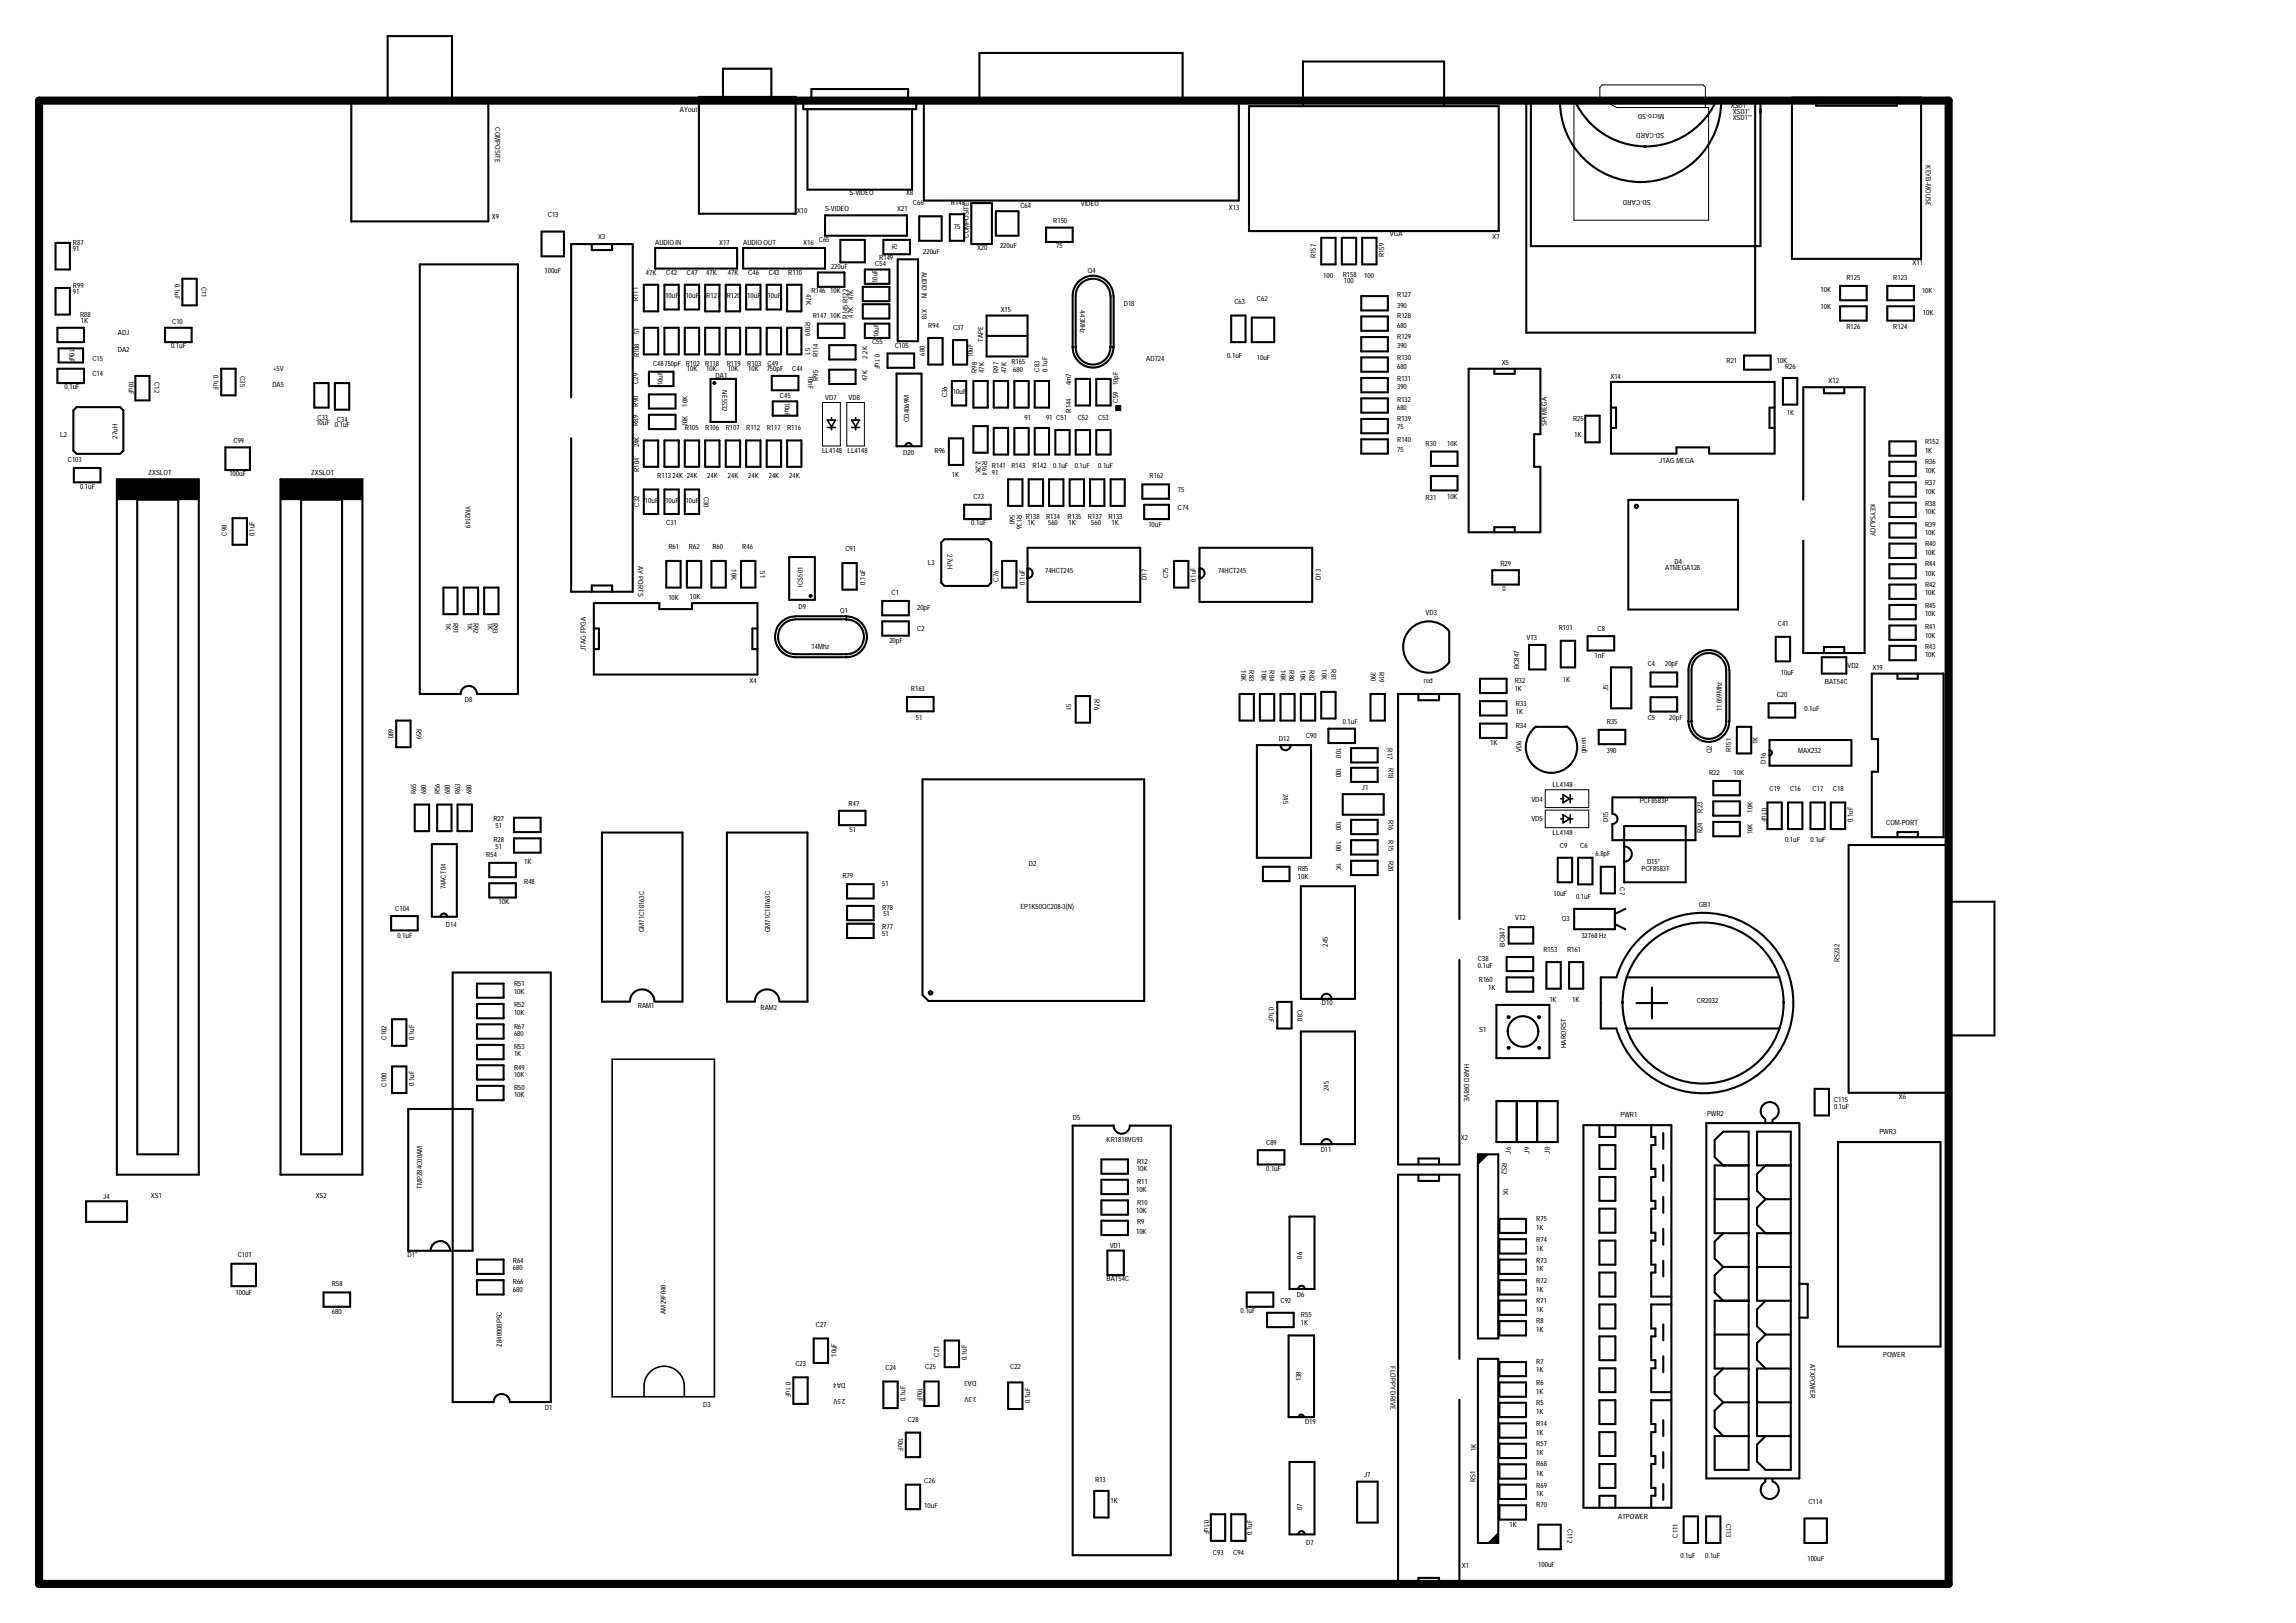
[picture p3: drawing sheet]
<svg xmlns="http://www.w3.org/2000/svg" width="420mm" height="297mm" viewBox="0 0 420 297" stroke-linecap="round" stroke-linejoin="round" font-family="sans-serif">
<defs><g id="words">
<g font-size="1.3">
<text x="90.6" y="23.3" transform="rotate(90 90.6 23.3)">COMPOSITE</text>
<text x="124.4" y="20.5">AYout</text>
<text x="304.4" y="20.8" transform="rotate(-180 304.4 20.8)">Micro-SD</text>
<text x="316.6" y="19.8">XSD1</text>
<text x="316.9" y="22">XSD1**</text>
<text x="316.9" y="20.9">XSD1*</text>
<text x="304.4" y="24.4" transform="rotate(-180 304.4 24.4)">SD-CARD</text>
<text x="155.4" y="35.7">S-VIDEO</text>
<text x="165.8" y="35.7">X8</text>
<text x="352.3" y="30.2" transform="rotate(90 352.3 30.2)">KEYB-MOUSE</text>
<text x="90" y="40">X9</text>
<text x="100.2" y="39.6">C13</text>
<text x="145.8" y="38.9">X10</text>
<text x="150.9" y="38.7">S-VIDEO</text>
<text x="164.1" y="38.7">X21</text>
<text x="167" y="37.5">C66</text>
<text x="173.9" y="37.5">R148</text>
<text x="174.5" y="41.9">75</text>
<text x="186.6" y="38.1">C64</text>
<text x="192.7" y="40.8">R150</text>
<text x="197.7" y="37.8">VIDEO</text>
<text x="224.8" y="38.4">X13</text>
<text x="302" y="36.6" transform="rotate(-180 302 36.6)">SD-CARD</text>
<text x="13.3" y="44.9">R87</text>
<text x="13.3" y="46">91</text>
<text x="109.4" y="43.7">X3</text>
<text x="119.8" y="44.9">AUDIO IN</text>
<text x="131.6" y="44.9">X17</text>
<text x="135.9" y="44.9">AUDIO OUT</text>
<text x="146.9" y="44.9">X16</text>
<text x="149.8" y="44.3">C65</text>
<text x="160.8" y="47.7">R149</text>
<text x="164.1" y="45.8" transform="rotate(-90 164.1 45.8)">75</text>
<text x="168.9" y="46.6">220uF</text>
<text x="177.2" y="43.5" transform="rotate(-90 177.2 43.5)">COMPOSITE</text>
<text x="178.7" y="45.8">X20</text>
<text x="182.9" y="45.4">220uF</text>
<text x="193.2" y="45.4">75</text>
<text x="240.7" y="47.2" transform="rotate(-90 240.7 47.2)">R157</text>
<text x="253.2" y="47.1" transform="rotate(-90 253.2 47.1)">R159</text>
<text x="254.3" y="43.2">VGA</text>
<text x="273" y="43.8">X7</text>
<text x="13.3" y="52.7">R99</text>
<text x="13.3" y="53.8">91</text>
<text x="32" y="51.9" transform="rotate(90 32 51.9)">0.1uF</text>
<text x="36.8" y="52.5" transform="rotate(90 36.8 52.5)">C11</text>
<text x="99.6" y="49.9">100uF</text>
<text x="118.2" y="50.3">47K</text>
<text x="121.9" y="50.3">C42</text>
<text x="125.6" y="50.3">C47</text>
<text x="129.2" y="50.3">47K</text>
<text x="133.1" y="50.3">47K</text>
<text x="136.9" y="50.3">C46</text>
<text x="140.6" y="50.3">C43</text>
<text x="144.2" y="50.3">R110</text>
<text x="147.4" y="53.8" transform="rotate(90 147.4 53.8)">47K</text>
<text x="148.5" y="53.7">R146 10K</text>
<text x="152" y="49.2">220uF</text>
<text x="160.1" y="48.6">C54</text>
<text x="160.5" y="51.8" transform="rotate(-90 160.5 51.8)">10uF</text>
<text x="168.6" y="49.7" transform="rotate(90 168.6 49.7)">AUDIO IN</text>
<text x="199" y="50">Q4</text>
<text x="242.1" y="50.8">100</text>
<text x="245.6" y="50.7">R158</text>
<text x="245.8" y="51.8">100</text>
<text x="249.6" y="50.8">100</text>
<text x="333" y="53.5">10K</text>
<text x="337.7" y="51.2">R125</text>
<text x="346.3" y="51.2">R123</text>
<text x="349.8" y="48.4">X11</text>
<text x="351.6" y="53.7">10K</text>
<text x="14.6" y="58">R88</text>
<text x="14.8" y="59.1">1K</text>
<text x="31.5" y="59.3">C10</text>
<text x="116.7" y="55.1" transform="rotate(-90 116.7 55.1)">R111</text>
<text x="121.7" y="54.6">10uF</text>
<text x="125.4" y="54.6">10uF</text>
<text x="129.2" y="54.6">R121</text>
<text x="132.9" y="54.6">R120</text>
<text x="136.7" y="54.6">10uF</text>
<text x="140.4" y="54.6">10uF</text>
<text x="147.3" y="58.9" transform="rotate(90 147.3 58.9)">R109</text>
<text x="148.7" y="58.2">R147 10K</text>
<text x="155.1" y="58.3" transform="rotate(-90 155.1 58.3)">R145R122</text>
<text x="156" y="58.1" transform="rotate(-90 156 58.1)">47K</text>
<text x="156" y="54.9" transform="rotate(-90 156 54.9)">47K</text>
<text x="168.6" y="56.6" transform="rotate(90 168.6 56.6)">X18</text>
<text x="183" y="57">X15</text>
<text x="197.6" y="56.6" transform="rotate(90 197.6 56.6)">4.43MHz</text>
<text x="205.6" y="55.9">D18</text>
<text x="225.8" y="55.7">C63</text>
<text x="229.9" y="55.2">C62</text>
<text x="255.6" y="54.4">R127</text>
<text x="255.6" y="56.3">390</text>
<text x="255.6" y="58.2">R128</text>
<text x="333" y="56.5">10K</text>
<text x="351.7" y="57.6">10K</text>
<text x="12.7" y="63.9" transform="rotate(90 12.7 63.9)">10uF</text>
<text x="16.9" y="66">C15</text>
<text x="21.5" y="64.3">DA2</text>
<text x="21.5" y="61.4">ADJ</text>
<text x="31.3" y="63.8">0.1uF</text>
<text x="116.9" y="65.4" transform="rotate(-90 116.9 65.4)">R108</text>
<text x="116.9" y="61.1" transform="rotate(-90 116.9 61.1)">51</text>
<text x="147.3" y="63.8" transform="rotate(90 147.3 63.8)">51</text>
<text x="149.7" y="65.4" transform="rotate(-90 149.7 65.4)">R114</text>
<text x="158.7" y="65.6" transform="rotate(-90 158.7 65.6)">2.2K</text>
<text x="159.5" y="63">C55</text>
<text x="160" y="64.9" transform="rotate(90 160 64.9)">0.1uF</text>
<text x="160.7" y="61.7" transform="rotate(-90 160.7 61.7)">10uF</text>
<text x="163.7" y="63.8">C105</text>
<text x="169.2" y="65.1" transform="rotate(-90 169.2 65.1)">680</text>
<text x="169.8" y="60">R94</text>
<text x="174.3" y="60.4">C37</text>
<text x="177.9" y="65.4" transform="rotate(-90 177.9 65.4)">10uF</text>
<text x="179.8" y="62.6" transform="rotate(-90 179.8 62.6)">TAPE</text>
<text x="209.7" y="66">AD724</text>
<text x="224.5" y="65.4">0.1uF</text>
<text x="229.9" y="65.8">10uF</text>
<text x="255.6" y="65.8">R130</text>
<text x="255.6" y="62.1">R129</text>
<text x="255.6" y="63.8">390</text>
<text x="255.6" y="60">680</text>
<text x="337.7" y="60.2">R126</text>
<text x="346.3" y="60.2">R124</text>
<text x="11.8" y="71.2">0.1uF</text>
<text x="16.9" y="68.8">C14</text>
<text x="23.5" y="69.7" transform="rotate(90 23.5 69.7)">10uF</text>
<text x="28.2" y="69.9" transform="rotate(90 28.2 69.9)">C12</text>
<text x="39.1" y="68.6" transform="rotate(90 39.1 68.6)">0.1uF</text>
<text x="43.9" y="68.8" transform="rotate(90 43.9 68.8)">C35</text>
<text x="49.8" y="70.9">DA5</text>
<text x="50" y="67.9">+5V</text>
<text x="116.7" y="70.3" transform="rotate(-90 116.7 70.3)">C29</text>
<text x="119.5" y="67">C48750pF R102 R118</text>
<text x="121.2" y="70.5" transform="rotate(-90 121.2 70.5)">10uF</text>
<text x="125.6" y="67.9">10K</text>
<text x="129.2" y="67.9">10K</text>
<text x="130.9" y="69.3">DA1</text>
<text x="132.1" y="71.4" transform="rotate(90 132.1 71.4)">NE5532</text>
<text x="132.9" y="67">R119</text>
<text x="133.1" y="67.9">10K</text>
<text x="136.7" y="67">R103</text>
<text x="136.9" y="67.9">10K</text>
<text x="140.3" y="67.9">750pF</text>
<text x="140.4" y="67">C49</text>
<text x="144.9" y="67.9">C44</text>
<text x="147.8" y="68.8" transform="rotate(90 147.8 68.8)">10nF</text>
<text x="149.7" y="69.7" transform="rotate(-90 149.7 69.7)">R95</text>
<text x="158.7" y="69.7" transform="rotate(-90 158.7 69.7)">47K</text>
<text x="178.7" y="68.2" transform="rotate(-90 178.7 68.2)">R98</text>
<text x="180" y="68.2" transform="rotate(-90 180 68.2)">47K</text>
<text x="182.6" y="68.2" transform="rotate(-90 182.6 68.2)">R97</text>
<text x="184.1" y="68.2" transform="rotate(-90 184.1 68.2)">47K</text>
<text x="185" y="66.6">R165</text>
<text x="185.3" y="68.1">680</text>
<text x="190.1" y="68" transform="rotate(-90 190.1 68)">C83</text>
<text x="191.6" y="68" transform="rotate(-90 191.6 68)">0.1uF</text>
<text x="195.9" y="70.5" transform="rotate(-90 195.9 70.5)">4m7</text>
<text x="204.5" y="70.5" transform="rotate(-90 204.5 70.5)">10pF</text>
<text x="255.6" y="67.5">680</text>
<text x="255.6" y="69.8">R131</text>
<text x="255.6" y="71.2">390</text>
<text x="274.7" y="66.8">X5</text>
<text x="294.6" y="69.4">X14</text>
<text x="315.8" y="66.4">R21</text>
<text x="325" y="66.4">10K</text>
<text x="326.5" y="67.5">R26</text>
<text x="334.5" y="70.1">X12</text>
<text x="57.9" y="77.8">10uF</text>
<text x="58.1" y="76.9">C33</text>
<text x="61.6" y="77.3">C34</text>
<text x="116.7" y="78" transform="rotate(-90 116.7 78)">R89</text>
<text x="116.7" y="74.4" transform="rotate(-90 116.7 74.4)">R90</text>
<text x="125.7" y="78" transform="rotate(-90 125.7 78)">10K</text>
<text x="125.7" y="74.4" transform="rotate(-90 125.7 74.4)">10K</text>
<text x="142.7" y="72.8">C45</text>
<text x="143.6" y="73.7" transform="rotate(90 143.6 73.7)">10uF</text>
<text x="151" y="73.2">VD7</text>
<text x="155.2" y="73.2">VD8</text>
<text x="166.3" y="77.2" transform="rotate(-90 166.3 77.2)">CD4069M</text>
<text x="173.3" y="72.7" transform="rotate(-90 173.3 72.7)">C36</text>
<text x="174.3" y="72.2">10uF</text>
<text x="187.4" y="76.9">91</text>
<text x="191.3" y="76.9">91 C51</text>
<text x="195.9" y="75.5" transform="rotate(-90 195.9 75.5)">R144</text>
<text x="197.1" y="76.9">C52</text>
<text x="200.9" y="76.9">C53</text>
<text x="204.5" y="73.7" transform="rotate(-90 204.5 73.7)">C59</text>
<text x="255.6" y="77">R139</text>
<text x="255.6" y="73.5">R132</text>
<text x="255.6" y="75">680</text>
<text x="283" y="78" transform="rotate(-90 283 78)">SPI MEGA</text>
<text x="287.7" y="77">R25</text>
<text x="326.9" y="75.9">1K</text>
<text x="11" y="79.9">L2</text>
<text x="21.5" y="80.3" transform="rotate(-90 21.5 80.3)">27uH</text>
<text x="42.7" y="81">C99</text>
<text x="61.3" y="78.2">0.1uF</text>
<text x="116.9" y="81.9" transform="rotate(-90 116.9 81.9)">24K</text>
<text x="125.3" y="78.7">R105</text>
<text x="129" y="78.7">R106</text>
<text x="132.8" y="78.7">R107</text>
<text x="136.5" y="78.7">R112</text>
<text x="140.3" y="78.7">R117</text>
<text x="144" y="78.7">R116</text>
<text x="150.4" y="82.8">LL4148 LL4148</text>
<text x="165.2" y="83.3">D20</text>
<text x="170.9" y="82.8">R96</text>
<text x="255.6" y="78.6">75</text>
<text x="255.6" y="80.8">R140</text>
<text x="255.6" y="82.7">75</text>
<text x="260.8" y="81.5">R30</text>
<text x="264.7" y="81.5">10K</text>
<text x="288" y="79.9">1K</text>
<text x="352.1" y="81.2">R152</text>
<text x="352.1" y="82.8">1K</text>
<text x="12.4" y="84.5">C103</text>
<text x="14.6" y="89.4">0.1uF</text>
<text x="27.2" y="87">ZXSLOT</text>
<text x="42" y="87.2">100uF</text>
<text x="56.9" y="87">ZXSLOT</text>
<text x="116.9" y="86.4" transform="rotate(-90 116.9 86.4)">R104</text>
<text x="120.2" y="87.5">R11324K 24K</text>
<text x="129.4" y="87.5">24K</text>
<text x="133.1" y="87.5">24K</text>
<text x="136.9" y="87.5">24K</text>
<text x="140.6" y="87.5">24K</text>
<text x="144.4" y="87.5">24K</text>
<text x="174.1" y="87.4">1K</text>
<text x="178.5" y="84.3" transform="rotate(90 178.5 84.3)">2.2K</text>
<text x="179.7" y="84.3" transform="rotate(90 179.7 84.3)">R164</text>
<text x="181.4" y="85.7">R141</text>
<text x="181.4" y="87">91</text>
<text x="185" y="85.7">R143</text>
<text x="188.9" y="85.7">R142</text>
<text x="192.7" y="85.7">0.1uF</text>
<text x="196.6" y="85.7">0.1uF</text>
<text x="200.9" y="85.7">0.1uF</text>
<text x="210.3" y="87.5">R162</text>
<text x="215.5" y="90">75</text>
<text x="303.5" y="84.8">JTAG MEGA</text>
<text x="352.1" y="88.7">R37</text>
<text x="352.1" y="84.9">R36</text>
<text x="352.1" y="86.6">10K</text>
<text x="85.1" y="92.6" transform="rotate(90 85.1 92.6)">YM2149</text>
<text x="116.9" y="92.8" transform="rotate(-90 116.9 92.8)">C32</text>
<text x="118" y="92">10uF</text>
<text x="121.7" y="92">10uF</text>
<text x="125.4" y="92">10uF</text>
<text x="128.7" y="90.9" transform="rotate(90 128.7 90.9)">C30</text>
<text x="178.1" y="91.3">C73</text>
<text x="184.7" y="94.2" transform="rotate(90 184.7 94.2)">560</text>
<text x="186" y="94.2" transform="rotate(90 186 94.2)">R136</text>
<text x="187.6" y="95">R138</text>
<text x="191.3" y="95">R134</text>
<text x="195.3" y="95">R135</text>
<text x="199" y="95">R137</text>
<text x="202.8" y="95">R133</text>
<text x="215.5" y="93.3">C74</text>
<text x="260.8" y="91.5">R31</text>
<text x="264.7" y="91.3">10K</text>
<text x="342.1" y="92.2" transform="rotate(90 342.1 92.2)">KEYS&amp;JOY</text>
<text x="352.1" y="90.3">10K</text>
<text x="352.1" y="92.6">R38</text>
<text x="352.1" y="94.1">10K</text>
<text x="41.5" y="98" transform="rotate(-90 41.5 98)">C98</text>
<text x="46.5" y="98.2" transform="rotate(-90 46.5 98.2)">0.1uF</text>
<text x="121.9" y="96.1">C31</text>
<text x="122.3" y="100.5">R61</text>
<text x="126" y="100.5">R62</text>
<text x="130.3" y="100.5">R60</text>
<text x="135.8" y="100.5">R46</text>
<text x="154.6" y="100.8">C91</text>
<text x="173.3" y="101.5" transform="rotate(90 173.3 101.5)">27uH</text>
<text x="177.7" y="96.1">0.1uF</text>
<text x="188" y="96.1">1K</text>
<text x="191.7" y="96.1">560</text>
<text x="195.5" y="96.1">1K</text>
<text x="199.6" y="96.1">560</text>
<text x="203.3" y="96.1">1K</text>
<text x="210.1" y="96.5">10uF</text>
<text x="352.1" y="99.9">R40</text>
<text x="352.1" y="101.6">10K</text>
<text x="352.1" y="96.4">R39</text>
<text x="352.1" y="97.8">10K</text>
<text x="116.8" y="103.6" transform="rotate(90 116.8 103.6)">AY PORTS</text>
<text x="133.8" y="104.2" transform="rotate(90 133.8 104.2)">10K</text>
<text x="139" y="104.6" transform="rotate(90 139 104.6)">51</text>
<text x="146.9" y="107.4" transform="rotate(-90 146.9 107.4)">ICS501</text>
<text x="158.3" y="107" transform="rotate(-90 158.3 107)">0.1uF</text>
<text x="169.7" y="103.5">L3</text>
<text x="182.6" y="106.4" transform="rotate(-90 182.6 106.4)">C76</text>
<text x="187.5" y="107" transform="rotate(-90 187.5 107)">0.1uF</text>
<text x="191.2" y="104.8">74HCT245</text>
<text x="209.8" y="106.1" transform="rotate(-90 209.8 106.1)">D17</text>
<text x="213.7" y="105.8" transform="rotate(-90 213.7 105.8)">C75</text>
<text x="218.7" y="106.6" transform="rotate(-90 218.7 106.6)">0.1uF</text>
<text x="222.8" y="104.9">74HCT245</text>
<text x="241.6" y="106.1" transform="rotate(-90 241.6 106.1)">D13</text>
<text x="274.4" y="103.6">R29</text>
<text x="304.6" y="104.4">ATMEGA128</text>
<text x="306.3" y="103.1">D4</text>
<text x="352.1" y="107.4">R42</text>
<text x="352.1" y="103.6">R44</text>
<text x="352.1" y="105.3">10K</text>
<text x="81.6" y="113.9" transform="rotate(90 81.6 113.9)">1K</text>
<text x="82.9" y="113.9" transform="rotate(90 82.9 113.9)">R91</text>
<text x="85.5" y="113.9" transform="rotate(90 85.5 113.9)">1K</text>
<text x="86.6" y="113.9" transform="rotate(90 86.6 113.9)">R92</text>
<text x="89.2" y="113.9" transform="rotate(90 89.2 113.9)">1K</text>
<text x="90.2" y="113.9" transform="rotate(90 90.2 113.9)">R93</text>
<text x="122.3" y="109.8">10K</text>
<text x="126.2" y="109.6">10K</text>
<text x="146.1" y="111.4">D9</text>
<text x="153.7" y="112.3">Q1</text>
<text x="163.1" y="108.9">C1</text>
<text x="167.8" y="111.7">20pF</text>
<text x="260.8" y="112.6">VD3</text>
<text x="274.8" y="108.1">0</text>
<text x="352.1" y="111.3">R45</text>
<text x="352.1" y="112.8">10K</text>
<text x="352.1" y="108.9">10K</text>
<text x="107.2" y="119.1" transform="rotate(-90 107.2 119.1)">JTAG FPGA</text>
<text x="148.5" y="118.8">14Mhz</text>
<text x="162.7" y="117.7">20pF</text>
<text x="167.8" y="115.4">C2</text>
<text x="279.2" y="117.1">VT3</text>
<text x="285.1" y="115.2">R101</text>
<text x="292.2" y="115.4">C8</text>
<text x="325.2" y="114.5">C41</text>
<text x="352.1" y="118.8">R43</text>
<text x="352.1" y="115.1">R41</text>
<text x="352.1" y="116.8">10K</text>
<text x="137.1" y="125">X4</text>
<text x="227" y="122.7" transform="rotate(90 227 122.7)">10K</text>
<text x="228.5" y="122.7" transform="rotate(90 228.5 122.7)">R83</text>
<text x="230.8" y="122.7" transform="rotate(90 230.8 122.7)">10K</text>
<text x="232.2" y="122.7" transform="rotate(90 232.2 122.7)">R84</text>
<text x="234.3" y="122.7" transform="rotate(90 234.3 122.7)">10K</text>
<text x="235.8" y="122.7" transform="rotate(90 235.8 122.7)">R80</text>
<text x="237.9" y="122.7" transform="rotate(90 237.9 122.7)">10K</text>
<text x="239.6" y="122.7" transform="rotate(90 239.6 122.7)">R82</text>
<text x="241.8" y="122.5" transform="rotate(90 241.8 122.5)">10K</text>
<text x="243.5" y="122.5" transform="rotate(90 243.5 122.5)">R81</text>
<text x="250.8" y="122.9" transform="rotate(90 250.8 122.9)">390</text>
<text x="252.3" y="122.9" transform="rotate(90 252.3 122.9)">R19</text>
<text x="260.4" y="125">red</text>
<text x="277.1" y="125">R32</text>
<text x="277.9" y="122.5" transform="rotate(-90 277.9 122.5)">BC847</text>
<text x="285.9" y="124.8">1K</text>
<text x="291.7" y="120.5">1nF</text>
<text x="301.4" y="121.8">C4</text>
<text x="304.6" y="121.8">20pF</text>
<text x="325.8" y="123.5">10uF</text>
<text x="333.8" y="125.2">BAT54C</text>
<text x="337.9" y="122.2">VD2</text>
<text x="342.5" y="122.6">X19</text>
<text x="352.1" y="120.3">10K</text>
<text x="85" y="128.5">D8</text>
<text x="166.6" y="126.5">R163</text>
<text x="167.6" y="131.7">51</text>
<text x="195" y="128.9" transform="rotate(90 195 128.9)">51</text>
<text x="200.2" y="127.9" transform="rotate(90 200.2 127.9)">R76</text>
<text x="277.1" y="126.5">1K</text>
<text x="277.3" y="129.1">R33</text>
<text x="277.3" y="130.6">1K</text>
<text x="294.2" y="126.5" transform="rotate(-90 294.2 126.5)">J5</text>
<text x="301.4" y="131.7">C5</text>
<text x="305.4" y="131.7">20pF</text>
<text x="315" y="130.2" transform="rotate(-90 315 130.2)">11.059Mhz</text>
<text x="325" y="127.6">C20</text>
<text x="330.1" y="130">0.1uF</text>
<text x="71.1" y="133.3" transform="rotate(90 71.1 133.3)">680</text>
<text x="76.2" y="133.3" transform="rotate(90 76.2 133.3)">R59</text>
<text x="233.9" y="135.6">D12</text>
<text x="238.9" y="135.1">C90</text>
<text x="244.4" y="136.9" transform="rotate(90 244.4 136.9)">100</text>
<text x="245.6" y="132.5">0.1uF</text>
<text x="253.8" y="136.9" transform="rotate(90 253.8 136.9)">R17</text>
<text x="272.6" y="136.4">1K</text>
<text x="277.3" y="133.2">R34</text>
<text x="278.3" y="137.7" transform="rotate(-90 278.3 137.7)">VD6</text>
<text x="290.1" y="137.9" transform="rotate(-90 290.1 137.9)">green</text>
<text x="293.9" y="132.5">R35</text>
<text x="293.9" y="137.7">390</text>
<text x="313.1" y="137.9" transform="rotate(-90 313.1 137.9)">Q2</text>
<text x="316.7" y="137.7" transform="rotate(-90 316.7 137.7)">R151</text>
<text x="321.5" y="136.2" transform="rotate(-90 321.5 136.2)">1K</text>
<text x="328.9" y="137.9">MAX232</text>
<text x="244.4" y="140.5" transform="rotate(90 244.4 140.5)">100</text>
<text x="254" y="140.5" transform="rotate(90 254 140.5)">R18</text>
<text x="312.6" y="141.8">R22</text>
<text x="317.1" y="141.8">10K</text>
<text x="323" y="139.7" transform="rotate(-90 323 139.7)">D16</text>
<text x="76.1" y="145.3" transform="rotate(-90 76.1 145.3)">R65</text>
<text x="78" y="145.3" transform="rotate(-90 78 145.3)">680</text>
<text x="80.4" y="145.3" transform="rotate(-90 80.4 145.3)">R56</text>
<text x="82.3" y="145.3" transform="rotate(-90 82.3 145.3)">680</text>
<text x="84.2" y="145.3" transform="rotate(-90 84.2 145.3)">R63</text>
<text x="86.2" y="145.3" transform="rotate(-90 86.2 145.3)">680</text>
<text x="155.2" y="147.4">R47</text>
<text x="234.7" y="145.3" transform="rotate(90 234.7 145.3)">245</text>
<text x="249.1" y="144.7">J1</text>
<text x="280.1" y="146.7">VD4</text>
<text x="284" y="144.1">LL4148</text>
<text x="299.9" y="146.9">PCF8583P</text>
<text x="311.4" y="148.7" transform="rotate(-90 311.4 148.7)">R23</text>
<text x="320.6" y="148.7" transform="rotate(-90 320.6 148.7)">10K</text>
<text x="322.3" y="147.8" transform="rotate(90 322.3 147.8)">0.1uF</text>
<text x="323.7" y="144.8">C19</text>
<text x="327.4" y="144.8">C16</text>
<text x="331.6" y="144.8">C17</text>
<text x="335.3" y="144.8">C18</text>
<text x="90.3" y="154">R28</text>
<text x="90.3" y="150.2">R27</text>
<text x="90.6" y="155.3">51</text>
<text x="90.6" y="151.6">51</text>
<text x="155.4" y="152.3">51</text>
<text x="244.4" y="150.2" transform="rotate(90 244.4 150.2)">100</text>
<text x="244.4" y="154" transform="rotate(90 244.4 154)">100</text>
<text x="254" y="150" transform="rotate(90 254 150)">R16</text>
<text x="254" y="153.8" transform="rotate(90 254 153.8)">R15</text>
<text x="280.1" y="150.3">VD5</text>
<text x="284" y="152.9">LL4148</text>
<text x="285.3" y="155.1">C9</text>
<text x="289.1" y="155.1">C6</text>
<text x="294.2" y="150.5" transform="rotate(-90 294.2 150.5)">D15</text>
<text x="311.4" y="152.5" transform="rotate(-90 311.4 152.5)">R24</text>
<text x="320.6" y="152.7" transform="rotate(-90 320.6 152.7)">10K</text>
<text x="326.5" y="154.2">0.1uF</text>
<text x="331.2" y="154.2">0.1uF</text>
<text x="338.9" y="150.4" transform="rotate(-90 338.9 150.4)">0.1uF</text>
<text x="345" y="151">COM-PORT</text>
<text x="88.9" y="156.8">R54</text>
<text x="95.9" y="161.8">R48</text>
<text x="95.9" y="158.1">1K</text>
<text x="154.1" y="160.7">R79</text>
<text x="188.2" y="158.5">D2</text>
<text x="237.4" y="159.4">R85</text>
<text x="237.4" y="160.9">10K</text>
<text x="244.4" y="157.9" transform="rotate(90 244.4 157.9)">1K</text>
<text x="254" y="157.5" transform="rotate(90 254 157.5)">R20</text>
<text x="291.8" y="156.6">6.8pF</text>
<text x="300.3" y="159.4">PCF8583T</text>
<text x="301.3" y="158.1">D15*</text>
<text x="72.3" y="166.7">C104</text>
<text x="81.5" y="162.8" transform="rotate(-90 81.5 162.8)">74ACT04</text>
<text x="91.2" y="165.4">10K</text>
<text x="161.4" y="166.5">R78</text>
<text x="161.4" y="162.2">51</text>
<text x="161.6" y="167.7">51</text>
<text x="186.6" y="166.4">EP1K50QC208-3(N)</text>
<text x="284.2" y="163.9">10uF</text>
<text x="288.3" y="164.5">0.1uF</text>
<text x="296.3" y="162.4" transform="rotate(90 296.3 162.4)">C7</text>
<text x="310.7" y="166">GB1</text>
<text x="72.7" y="171.6">0.1uF</text>
<text x="81.6" y="169.6">D14</text>
<text x="117.9" y="170.6" transform="rotate(-90 117.9 170.6)">GM71C18163C</text>
<text x="140.9" y="170.6" transform="rotate(-90 140.9 170.6)">GM71C18163C</text>
<text x="161.4" y="169.9">R77</text>
<text x="161.4" y="171.2">51</text>
<text x="242.9" y="173.2" transform="rotate(-90 242.9 173.2)">245</text>
<text x="275.3" y="173.2" transform="rotate(-90 275.3 173.2)">BC847</text>
<text x="277.2" y="168.3">VT2</text>
<text x="285.7" y="168.6">Q3</text>
<text x="289.3" y="171.6">32768 Hz</text>
<text x="270.3" y="175.9">C38</text>
<text x="270.3" y="177.2">0.1uF</text>
<text x="270.5" y="179.7">R160</text>
<text x="282.3" y="174.2">R153</text>
<text x="286.6" y="174.2">R161</text>
<text x="336.5" y="176.1" transform="rotate(-90 336.5 176.1)">RS232</text>
<text x="94" y="180.4">R51</text>
<text x="94" y="181.9">10K</text>
<text x="94" y="184.3">R52</text>
<text x="94" y="185.8">10K</text>
<text x="116.7" y="184.5">RAM1</text>
<text x="139.1" y="184.9">RAM2</text>
<text x="232.1" y="184.3" transform="rotate(90 232.1 184.3)">0.1uF</text>
<text x="237.3" y="184.8" transform="rotate(90 237.3 184.8)">C88</text>
<text x="241.8" y="183.9">D10</text>
<text x="272.2" y="181.1">1K</text>
<text x="283.4" y="183.4">1K</text>
<text x="287.6" y="183.4">1K</text>
<text x="310.4" y="183.6">CR2032</text>
<text x="70.7" y="190.3" transform="rotate(-90 70.7 190.3)">C102</text>
<text x="75.7" y="190.3" transform="rotate(-90 75.7 190.3)">0.1uF</text>
<text x="94" y="188.3">R67</text>
<text x="94" y="189.6">680</text>
<text x="94" y="192">R53</text>
<text x="270.6" y="188.8">S1</text>
<text x="286.5" y="191.8" transform="rotate(-90 286.5 191.8)">HARDRST</text>
<text x="94" y="193.3">1K</text>
<text x="94" y="195.7">R49</text>
<text x="94" y="197.1">10K</text>
<text x="267.8" y="194.8" transform="rotate(90 267.8 194.8)">HARD DRIVE</text>
<text x="70.7" y="198.9" transform="rotate(-90 70.7 198.9)">C100</text>
<text x="75.7" y="198.7" transform="rotate(-90 75.7 198.7)">0.1uF</text>
<text x="94" y="199.5">R50</text>
<text x="94" y="200.8">10K</text>
<text x="243.1" y="199.6" transform="rotate(-90 243.1 199.6)">245</text>
<text x="335.5" y="201.7">C115</text>
<text x="335.5" y="203">0.1uF</text>
<text x="347.3" y="201.2">X6</text>
<text x="196.3" y="204.9">D5</text>
<text x="202.4" y="209">KR1818VG93</text>
<text x="231.6" y="209.6">C89</text>
<text x="267.2" y="208.7">X2</text>
<text x="296.4" y="204.3">PWR1</text>
<text x="312.3" y="204.2">PWR2</text>
<text x="343.8" y="207.5">PWR3</text>
<text x="208" y="213">R12</text>
<text x="208" y="214.3">10K</text>
<text x="231.6" y="214.3">0.1uF</text>
<text x="241.6" y="210.7">D11</text>
<text x="274.7" y="212.8" transform="rotate(90 274.7 212.8)">RS2</text>
<text x="276.4" y="211.1" transform="rotate(-90 276.4 211.1)">J6</text>
<text x="279.8" y="211.1" transform="rotate(-90 279.8 211.1)">J9</text>
<text x="283.5" y="211.1" transform="rotate(-90 283.5 211.1)">J8</text>
<text x="18.9" y="219.5">J4</text>
<text x="27.6" y="219.2">XS1</text>
<text x="57.7" y="219.2">XS2</text>
<text x="77.2" y="217.6" transform="rotate(-90 77.2 217.6)">TMPZ84C00AM</text>
<text x="207.8" y="222">10K</text>
<text x="207.8" y="218.2">10K</text>
<text x="208" y="220.4">R10</text>
<text x="208" y="216.7">R11</text>
<text x="275" y="217.4" transform="rotate(90 275 217.4)">1K</text>
<text x="207.8" y="225.9">10K</text>
<text x="208" y="224">R9</text>
<text x="281" y="223.4">R75</text>
<text x="281" y="225.1">1K</text>
<text x="281" y="227.4">R74</text>
<text x="43.5" y="230">C101</text>
<text x="74.5" y="230">D1*</text>
<text x="93.8" y="231.1">R64</text>
<text x="93.8" y="232.4">680</text>
<text x="203" y="228.3">VD1</text>
<text x="238.2" y="230.3" transform="rotate(-90 238.2 230.3)">06</text>
<text x="281" y="231.1">R73</text>
<text x="281" y="232.6">1K</text>
<text x="281" y="228.9">1K</text>
<text x="43.1" y="236.9">100uF</text>
<text x="60.7" y="235.4">R58</text>
<text x="93.8" y="235">R66</text>
<text x="93.8" y="236.3">680</text>
<text x="202.4" y="234.5">BAT54C</text>
<text x="234.2" y="238.4">C92</text>
<text x="237.2" y="237.4">D6</text>
<text x="281" y="234.9">R72</text>
<text x="281" y="236.3">1K</text>
<text x="281" y="238.4">R71</text>
<text x="60.7" y="240.5">680</text>
<text x="121.8" y="240.5" transform="rotate(-90 121.8 240.5)">AM29F040</text>
<text x="149.2" y="242.9">C27</text>
<text x="226.9" y="240.3">0.1uF</text>
<text x="238" y="241">R55</text>
<text x="238" y="242.5">1K</text>
<text x="281" y="242.1">R8</text>
<text x="281" y="243.8">1K</text>
<text x="281" y="240.1">1K</text>
<text x="91.8" y="246.4" transform="rotate(-90 91.8 246.4)">Z840008PSC</text>
<text x="145.5" y="250">C23</text>
<text x="153" y="248.3" transform="rotate(-90 153 248.3)">10uF</text>
<text x="162" y="250.8">C24</text>
<text x="169.2" y="250.6">C25</text>
<text x="171.8" y="248.3" transform="rotate(-90 171.8 248.3)">C21</text>
<text x="176.8" y="248.9" transform="rotate(-90 176.8 248.9)">0.1uF</text>
<text x="184.8" y="250.6">C22</text>
<text x="254.3" y="250" transform="rotate(90 254.3 250)">FLOPPY DRIVE</text>
<text x="281" y="249.6">R7</text>
<text x="281" y="251.2">1K</text>
<text x="331.1" y="249.6" transform="rotate(90 331.1 249.6)">ATXPOWER</text>
<text x="344.5" y="248.3">POWER</text>
<text x="128.7" y="257.6">D3</text>
<text x="143.7" y="253" transform="rotate(90 143.7 253)">0.1uF</text>
<text x="154.6" y="253.1" transform="rotate(-180 154.6 253.1)">DA4</text>
<text x="154.7" y="256.1" transform="rotate(-180 154.7 256.1)">2.5V</text>
<text x="165.6" y="256.4" transform="rotate(-90 165.6 256.4)">0.1uF</text>
<text x="167.9" y="253.9" transform="rotate(90 167.9 253.9)">10uF</text>
<text x="178.6" y="252.7" transform="rotate(-180 178.6 252.7)">DA3</text>
<text x="178.6" y="255.7" transform="rotate(-180 178.6 255.7)">3.3V</text>
<text x="188.4" y="256.7" transform="rotate(-90 188.4 256.7)">0.1uF</text>
<text x="238" y="252.8" transform="rotate(-90 238 252.8)">138</text>
<text x="281" y="257.1">R5</text>
<text x="281" y="253.4">R6</text>
<text x="281" y="255.1">1K</text>
<text x="99.7" y="258.1">D1</text>
<text x="164.3" y="263.1" transform="rotate(90 164.3 263.1)">10uF</text>
<text x="166.1" y="260.1">C28</text>
<text x="238.7" y="260.5">D19</text>
<text x="281" y="258.8">1K</text>
<text x="281" y="260.9">R14</text>
<text x="281" y="262.6">1K</text>
<text x="270" y="265.5" transform="rotate(-90 270 265.5)">1K</text>
<text x="281" y="268.4">R68</text>
<text x="281" y="264.6">R57</text>
<text x="281" y="266.3">1K</text>
<text x="169.1" y="271.4">C26</text>
<text x="200.3" y="271.2">R13</text>
<text x="203.2" y="275.1">1K</text>
<text x="249.5" y="270.3">J7</text>
<text x="269.9" y="271.3" transform="rotate(-90 269.9 271.3)">RS1</text>
<text x="281" y="275.8">R70</text>
<text x="281" y="270">1K</text>
<text x="281" y="272.3">R69</text>
<text x="281" y="273.8">1K</text>
<text x="330.8" y="275.3">C114</text>
<text x="169.1" y="276.1">10uF</text>
<text x="220.3" y="278.1" transform="rotate(90 220.3 278.1)">0.1uF</text>
<text x="229.1" y="280.9" transform="rotate(-90 229.1 280.9)">0.1uF</text>
<text x="238.2" y="276.4" transform="rotate(-90 238.2 276.4)">07</text>
<text x="276.1" y="279.4">1K</text>
<text x="286.7" y="279.7" transform="rotate(90 286.7 279.7)">C112</text>
<text x="296" y="277.9">ATPOWER</text>
<text x="306.9" y="281.4" transform="rotate(-90 306.9 281.4)">C111</text>
<text x="315.8" y="278.8" transform="rotate(90 315.8 278.8)">C113</text>
<text x="221.9" y="284.5">C93</text>
<text x="225.6" y="284.5">C94</text>
<text x="238.9" y="282.7">D7</text>
<text x="267.4" y="286.9">X1</text>
<text x="281.4" y="286.7">100uF</text>
<text x="307.4" y="285">0.1uF</text>
<text x="311.9" y="285">0.1uF</text>
<text x="330.6" y="285.6">100uF</text>
</g>
</g></defs>
<g fill="none" stroke="#000" stroke-width=".38">
<path d="M64.3 18.4h25v22.1h-25zM70.9 18.4v-11.8h11.8v11.8M127.8 17.7h17.7v21.4h-17.7zM132.2 17.7v-5.1h8.9v5.1M146.9 18.5h20.7v1.5h-20.7zM147.7 20v14.7h19.1v-14.7M148.4 18.5v-2.2h17.7v2.2M169 18.4h57.6v18.3h-57.6zM179.2 18.4v-8.7h37.1v8.7M228.5 19.4h45.7v22.9h-45.7zM238.3 19.4v-8.1h25.9v8.1M272.2 18.4h78.6"/>
<path d="M279.2 18.4v42.5h41.9v-42.5M285.4 18.5v-.1a14.7 14.7 0 0 0 14.7 14.9h-.2a14.7 14.7 0 0 0 14.9-14.9v.1M288.1 18.5a14.3 14.3 0 0 0 12.9 8.3h-.1a14.2 14.2 0 0 0 13-8.3M288.1 18.5h-8.1v26.5h42v-26.5h-8.1M327.8 17.9h23.6v29.5h-23.6zM332.2 17.9v1.4h14.8v-1.4M150.9 39.4h15v3.7h-15zM168.1 39.6h4.2v4.5h-4.2zM173.7 39.2h2.7v4.9h-2.7zM177.7 37.2h3.7v7.5h-3.7zM182.2 38.7v4.4h4.1v-4.4M182.2 38.7h4.1"/>
<path d="M10.2 52.7h2.6v4.9h-2.6zM10.2 44.4h2.6v4.9h-2.6zM10.5 60h4.9v2.6h-4.9zM30.2 60h4.9v2.6h-4.9zM33.4 51h2.6v4.9h-2.6zM99.1 42.4v4.5h4.1v-4.5M99.1 42.4h4.1M108.2 44.7v1.1h3.8v-1.1M117.8 52.1h2.6v4.9h-2.6zM117.8 60h2.6v4.9h-2.6zM119.8 45.4h15v3.7h-15zM121.5 52.1h2.7v4.5h-2.7z"/>
<path d="M121.5 60h2.7v4.9h-2.7zM125.3 52.1h2.6v4.5h-2.6zM125.3 60h2.6v4.9h-2.6zM129 52.1h2.6v4.9h-2.6zM129 60h2.6v4.9h-2.6zM132.8 52.1h2.6v4.9h-2.6zM132.8 60h2.6v4.9h-2.6zM135.9 45.4h15v3.7h-15zM136.5 52.1h2.6v4.5h-2.6zM136.5 60h2.6v4.9h-2.6zM140.3 52.1h2.6v4.5h-2.6zM140.3 60h2.6v4.9h-2.6z"/>
<path d="M144 52.1h2.6v4.9h-2.6zM144 60h2.6v4.9h-2.6zM149.6 59.2h4.9v2.6h-4.9zM149.6 49.9h4.9v2.6h-4.9zM153.7 43.9v4.1M153.8 43.9h4.4v4.1h-4.4M157.8 52.5h4.9v2.6h-4.9zM157.8 55.7h4.9v2.6h-4.9zM158.2 49.3h4.5v2.6h-4.5zM158.2 59.2h4.5v2.6h-4.5zM161.6 43.9h4.9v2.6h-4.9zM164.2 47.5h3.7v14.9h-3.7z"/>
<path d="M180.5 57.7h7.5v7.5h-7.5zM191.3 41.7h4.9v2.6h-4.9zM196.2 54.1a3.7 3.7 0 0 1 3.7-3.6 3.7 3.7 0 0 1 3.8 3.6M196.2 54.2v9.3a3.7 3.7 0 0 0 3.7 3.8 3.7 3.7 0 0 0 3.8-3.8M196.8 54.1a3.2 3.2 0 0 1 3.1-3.1 3.2 3.2 0 0 1 3.2 3.1M196.8 54.2v9.3a3.2 3.2 0 0 0 3.1 3.2 3.2 3.2 0 0 0 3.2-3.2l.1-9.3M203.7 54.2v9.3M225.2 57.7h2.6v4.9h-2.6zM229 58.1h4.1v4.5h-4.1zM241.7 43.5h2.6v4.9h-2.6zM245.4 43.5h2.7v4.9h-2.7zM249 54.2h4.9v2.6h-4.9z"/>
<path d="M249 57.9h4.9v2.6h-4.9zM249.2 43.5h2.6v4.9h-2.6zM336.6 52.3h4.9v2.6h-4.9zM336.6 56h4.9v2.7h-4.9zM345.2 52.3h4.9v2.6h-4.9zM345.2 56h4.9v2.7h-4.9zM10.5 67.5h4.9v2.6h-4.9zM10.7 63.8h4.5v2.5h-4.5zM13.4 75.1l.6-.6h8l.6 .6v7.4l-.6 .6h-8l-.6-.6zM24.8 68.8h2.5v4.5h-2.5zM40.5 67.5h2.6v4.8h-2.6zM57.5 70.1h2.6v4.5h-2.6z"/>
<path d="M61.3 70.1h2.6v4.9h-2.6zM104.5 72.7v-28h11.2v63.6h-11.2v-28.1M118.7 72.2h4.9v2.6h-4.9zM118.7 75.9h4.9v2.6h-4.9zM118.7 68h4.5v2.7h-4.5zM130 69.3h4.6v7.9h-4.6zM130.6 70h.2v.2h-.2zM141.2 68.8h4.8v2.6h-4.8zM141.4 73.4h4.4v2.7h-4.4zM151.7 63.2h4.8v2.6h-4.8zM151.7 67.6h4.8v2.7h-4.8zM162.3 64.7h4.9v2.6h-4.9z"/>
<path d="M164 68.4h4.6v13.3h-4.6zM169.8 61.8h2.6v4.9h-2.6zM174.1 69.7h2.6v4.5h-2.6zM174.3 62.2h2.6v4.5h-2.6zM178.1 69.7h2.6v4.9h-2.6zM178.1 78h2.6v4.8h-2.6zM180.5 61.5h7.5M181.8 69.7h2.6v4.9h-2.6zM181.8 78.3h2.6v4.9h-2.6zM185.5 69.7h2.7v4.9h-2.7zM185.5 78.3h2.7v4.9h-2.7zM189.3 69.7h2.6v4.9h-2.6z"/>
<path d="M189.3 78.3h2.6v4.9h-2.6zM193 78.7h2.7v4.5h-2.7zM196.8 78.7h2.6v4.5h-2.6zM196.8 69.3h2.6v4.9h-2.6zM200.5 78.7h2.7v4.5h-2.7zM200.5 69.3h2.7v4.9h-2.7zM249 69.2h4.9v2.6h-4.9zM249 61.7h4.9v2.6h-4.9zM249 65.4h4.9v2.6h-4.9zM249 72.9h4.9v2.6h-4.9zM249 76.7h4.9v2.6h-4.9zM268.6 67.5h13.2v12h-1.2v5.9h1.2v12h-13.2z"/>
<path d="M273.3 67.5v.9h3.8v-.9M290 76.1h2.6v4.8h-2.6zM294.7 74.6h.9v3.7h-.9M294.7 69.9h29.9v13.1h-12v-1.1h-5.9v1.1h-12zM319 65.1h4.9v2.5h-4.9zM324.6 74.6h-.9v3.7h.9M326.1 69.2h2.7v4.8h-2.7zM333.6 70.9v1.1h3.8v-1.1M13.5 85.6h4.9v2.7h-4.9zM21.4 87.7h15v127.3h-15zM25.1 91.4h7.5v119.8h-7.5zM41.2 81.9h4.5v4.1h-4.5z"/>
<path d="M42.5 94.8h2.7v4.9h-2.7zM51.3 87.7h15v127.3h-15zM55.1 91.4h7.5v119.8h-7.5zM117.8 80.6h2.6v4.8h-2.6zM117.8 89.6h2.6v4.5h-2.6zM121.5 80.6h2.7v4.8h-2.7zM121.5 89.6h2.7v4.5h-2.7zM125.3 80.6h2.6v4.8h-2.6zM125.3 89.6h2.6v4.5h-2.6zM129 80.6h2.6v4.8h-2.6zM132.8 80.6h2.6v4.8h-2.6zM136.5 80.6h2.6v4.8h-2.6z"/>
<path d="M140.3 80.6h2.6v4.8h-2.6zM144 80.6h2.6v4.8h-2.6zM165.6 81.6a.59 .59 0 0 1 .6-.5 .59 .59 0 0 1 .6 .5M172.8 98.7h7.9l.6 .6v7.3l-.6 .6h-7.9l-.6-.6v-7.3zM173.6 80.2h2.6v4.9h-2.6zM176.4 92.4h4.8v2.6h-4.8zM184.4 87.7h2.6v4.9h-2.6zM188.2 87.7h2.6v4.9h-2.6zM191.9 87.7h2.6v4.9h-2.6zM195.7 87.7h2.6v4.9h-2.6zM199.4 87.7h2.6v4.9h-2.6zM203.2 87.7h2.5v4.9h-2.5z"/>
<path d="M209 88.6h4.8v2.7h-4.8zM209.3 92.4h4.5v2.6h-4.5zM249 80.4h4.9v2.6h-4.9zM261.7 87.1h4.9v2.6h-4.9zM261.7 82.6h4.9v2.7h-4.9zM273.3 97.4v-.9h3.8v.9M297.9 91.5h20v20h-20zM329.9 91.4v-20.5h11.2v48.6h-11.2v-20.6M345.6 80.8h4.8v2.6h-4.8zM345.6 84.5h4.8v2.6h-4.8zM345.6 88.3h4.8v2.6h-4.8zM345.6 92h4.8v2.6h-4.8z"/>
<path d="M345.6 95.8h4.8v2.6h-4.8zM345.6 99.5h4.8v2.6h-4.8zM81.1 107.5h2.6v4.9h-2.6zM84.8 107.5h2.7v4.9h-2.7zM88.6 107.5h2.6v4.9h-2.6zM108.2 108.3v-1.2h3.8v1.2M108.6 115h1v3.8h-1M108.6 110.4h12v1.1h6v-1.1h12v13h-30zM121.9 102.7h2.6v4.8h-2.6zM125.6 102.7h2.7v4.8h-2.7zM130.1 102.7h2.7v4.8h-2.7zM135.6 102.7h2.6v4.8h-2.6z"/>
<path d="M138.6 115h-1v3.8h1M144.4 101.9h4.7v7.9h-4.7zM145.5 112.8a3.7 3.7 0 0 0-3.7 3.7 3.7 3.7 0 0 0 3.7 3.8M145.5 113.4a3.2 3.2 0 0 0-3.2 3.1 3.2 3.2 0 0 0 3.2 3.2M145.5 113.3h9.4M145.5 119.7h9.4M145.5 112.8h9.4M148.2 108.9h.2v.3h-.2zM154.1 103h2.6v4.9h-2.6zM154.8 112.8a3.7 3.7 0 0 1 3.8 3.7 3.7 3.7 0 0 1-3.8 3.8M154.8 113.4a3.2 3.2 0 0 1 3.2 3.1 3.2 3.2 0 0 1-3.2 3.2M161.4 110h4.8v2.6h-4.8z"/>
<path d="M161.4 113.7h4.8v2.6h-4.8zM183.3 102.7h2.6v4.8h-2.6zM187.9 104a.93 .93 0 0 1 1 .9 .93 .93 0 0 1-1 .9M188 100.2h20.6v10h-20.6zM214.8 102.7h2.6v4.8h-2.6zM219.4 104a.93 .93 0 0 1 .9 .9 .93 .93 0 0 1-.9 .9M219.4 100.2h20.6v10h-20.6zM265.1 115.5a4.7 4.7 0 0 0-6.9-.6 4.7 4.7 0 0 0 0 6.9 4.7 4.7 0 0 0 6.9-.6v-5.6M273 104.4h4.8v2.6h-4.8zM279.7 118h3v4.5h-3zM285.5 117.3h2.6v4.8h-2.6zM290.4 116.4h4.9v2.6h-4.9z"/>
<path d="M324.8 116.5h2.6v4.5h-2.6zM333.6 119.5v-1.1h3.8v1.1M345.6 103.3h4.8v2.5h-4.8zM345.6 107h4.8v2.6h-4.8zM345.6 110.7h4.8v2.6h-4.8zM345.6 114.5h4.8v2.6h-4.8zM345.6 118.2h4.8v2.6h-4.8zM72.5 131.9h2.6v4.8h-2.6zM84.3 127a1.48 1.48 0 0 1 1.5-1.5 1.48 1.48 0 0 1 1.4 1.5M84.3 127h-7.5v-78.6h17.9v78.6h-7.5M145.5 120.3h9.4M165.9 127.6h4.9v2.6h-4.9z"/>
<path d="M196.8 127.4h2.6v4.8h-2.6zM226.7 127h2.7v4.9h-2.7zM229.9 136.4h9.9v20.6h-9.9zM230.5 127h2.6v4.9h-2.6zM234.2 136.3a.93 .93 0 0 0 1 1 .93 .93 0 0 0 .9-1M234.2 127h2.6v4.9h-2.6zM238 127h2.6v4.9h-2.6zM241.7 126.6h2.6v4.9h-2.6zM243 133.3h4.9v2.7h-4.9zM247.1 136.9h4.9v2.6h-4.9zM250.7 127h2.6v4.9h-2.6zM259.5 127v1.1h3.7v-1.1"/>
<path d="M270.7 124.2h4.9v2.6h-4.9zM270.7 128.3h4.9v2.6h-4.9zM270.7 132.4h4.9v2.6h-4.9zM281 133h5.6M286.6 132.9a4.7 4.7 0 0 1 .7 7 4.7 4.7 0 0 1-7 0 4.7 4.7 0 0 1 .7-6.9M292.4 133.6h4.9v2.6h-4.9zM294.7 122.1h3.7v7.5h-3.7zM301.9 123.1h4.9v2.5h-4.9zM301.9 127.6h4.9v2.6h-4.9zM308.9 132a3.7 3.7 0 0 0 3.7 3.8 3.7 3.7 0 0 0 3.7-3.8M308.9 122.6a3.7 3.7 0 0 1 3.7-3.6 3.7 3.7 0 0 1 3.7 3.6M308.9 122.7v9.3"/>
<path d="M309.4 132a3.2 3.2 0 0 0 3.2 3.2 3.2 3.2 0 0 0 3.2-3.2M309.4 122.6a3.2 3.2 0 0 1 3.2-3.1 3.2 3.2 0 0 1 3.2 3.1M309.4 122.7v9.3M315.8 122.7v9.3M316.4 122.7v9.3M317.7 133h2.6v4.9h-2.6zM323.5 128.7h4.9v2.6h-4.9zM323.6 137.3a.47 .47 0 0 1 .5 .5 .47 .47 0 0 1-.5 .4M323.7 135.4h15v4.7h-15zM333.2 120.3h4.5v3h-4.5zM342.4 123.3h13.1v29.9h-13.1v-12h1.1v-5.9h-1.1zM347.1 123.3v.9h3.7v-.9"/>
<path d="M75.9 147.2h2.6v4.9h-2.6zM79 154.5h4.6v13.3h-4.6zM80 147.2h2.6v4.9h-2.6zM83.7 147.2h2.6v4.9h-2.6zM89.5 157.9h4.9v2.6h-4.9zM94 149.6h4.9v2.7h-4.9zM94 153.4h4.9v2.6h-4.9zM153.5 148.4h4.8v2.6h-4.8zM168.7 142.6h40.6v40.6h-39.5l-1.1-1.1zM231 158.6h4.9v2.6h-4.9zM245.6 145.3h7.5v3.8h-7.5zM247.1 140.5h4.9v2.6h-4.9z"/>
<path d="M247.1 150h4.9v2.7h-4.9zM247.1 153.8h4.9v2.6h-4.9zM247.1 157.5h4.9v2.6h-4.9zM284.9 157h2.7v4.5h-2.7zM288.7 157h2.6v4.8h-2.6zM292.8 158.6h2.6v4.9h-2.6zM294.9 148.9v-3h15.2v7.9h-15.2v-3a.93 .93 0 0 0 1-.9 .93 .93 0 0 0-1-1M297.1 154.9a1.4 1.4 0 0 1 1.4 1.4 1.4 1.4 0 0 1-1.4 1.4M297.1 151.2h11.3v10.3h-11.3zM313.4 142.9h4.9v2.6h-4.9zM313.4 146.6h4.9v2.7h-4.9zM313.4 150.4h4.9v2.6h-4.9z"/>
<path d="M323.3 146.9h2.6v4.8h-2.6zM327.1 146.9h2.6v4.8h-2.6zM331.2 146.9h2.6v4.8h-2.6zM334.9 146.9h2.6v4.8h-2.6zM338.2 154.6h18.2v45.4h-18.2zM347.1 153.2v-.9h3.7v.9M71.5 167.6h4.9v2.7h-4.9zM80.6 167.7a.59 .59 0 0 1 .6-.5 .59 .59 0 0 1 .6 .5M89.5 161.6h4.9v2.7h-4.9zM154.9 161.8h4.9v2.6h-4.9zM154.9 165.8h4.9v2.6h-4.9zM154.9 169h4.9v2.7h-4.9z"/>
<path d="M238 162.2h9.9v20.6h-9.9zM267 168.2v-41.2h-11.3v86.1h11.3v-37.4M275.6 175.1h4.9v2.6h-4.9zM275.6 178.9h4.9v2.6h-4.9zM276 169.7h4.5v3h-4.5zM282.9 176.1h2.6v4.8h-2.6zM287 176.1h2.6v4.8h-2.6zM288 166.3h7.4v3.8h-7.4zM295.4 169.1l1.9 1M295.6 178.9h-2.8v9.3h2.8M295.7 178.9a16.5 16.5 0 0 1 25.5-8.7 16.5 16.5 0 0 1-.2 26.9 16.5 16.5 0 0 1-25.3-8.9M297.3 166.3l-1.9 1"/>
<path d="M297.5 178.9h28M356.4 165h8.4v24.5h-8.4M71.7 186.5h2.6v4.9h-2.6zM71.7 195.2h2.6v4.8h-2.6zM87.2 180h4.9v2.6h-4.9zM87.2 183.7h4.9v2.7h-4.9zM87.2 187.5h4.9v2.6h-4.9zM87.2 191.2h4.9v2.6h-4.9zM87.2 194.9h4.9v2.7h-4.9zM87.2 198.7h4.9v2.6h-4.9zM115.2 183.3a2.24 2.24 0 0 1 2.3-2.2 2.24 2.24 0 0 1 2.2 2.2M115.2 183.3h-5.1v-30.9h14.7v30.9h-5.1"/>
<path d="M138.1 183.3a2.24 2.24 0 0 1 2.2-2.2 2.24 2.24 0 0 1 2.3 2.2M138.1 183.3h-5.1v-30.9h14.7v30.9h-5.1M233.6 183.3h2.7v4.9h-2.7zM238 188.8h9.9v20.6h-9.9zM241.7 182.8a.93 .93 0 0 1 1-.9 .93 .93 0 0 1 .9 .9M273.7 183.9h9.7v9.7h-9.7zM275.8 186h.3v.3h-.3zM275.8 191.6h.3v.3h-.3zM281.4 191.6h.3v.3h-.3zM281.4 186h.3v.3h-.3zM297.5 188.2h28M299.3 183.6h5.7"/>
<path d="M302.2 180.7v5.7M331.9 199.3h2.7v4.8h-2.7zM15.7 219.8h7.5v3.8h-7.5zM74.7 202.9h11.7v26h-11.7zM201.5 212.2h4.8v2.6h-4.8zM201.5 215.9h4.8v2.6h-4.8zM201.5 219.7h4.8v2.6h-4.8zM203.7 206a1.48 1.48 0 0 0 1.5 1.5 1.48 1.48 0 0 0 1.5-1.5M203.7 206h-7.5v78.6h18v-78.6h-7.5M230.1 210.5h4.8v2.6h-4.8zM241.7 209.3a.93 .93 0 0 1 1-.9 .93 .93 0 0 1 .9 .9M259.5 213.1v-1.1h3.7v1.1"/>
<path d="M259.5 215v1.1h3.7v-1.1M270.3 211.2h3.8v33.7h-3.8zM273.7 201.5h11.2v7.5h-11.2zM277.5 201.5v7.5M281.2 201.5v7.5M289.6 205.9h16.1v70h-16.1zM292.6 205.9v2.2h2.9v-2.2M292.6 209.5h2.9v4.4h-2.9zM292.6 215.4h2.9v4.4h-2.9zM302 205.9v2.2h.8v1.4h-.8v4.4h.8v1.5h-.8v4.4h.8v1.4h-.8v4.4h.8v1.4h-.8v4.4h.8v1.5h-.8v4.4h3.7M304.2 207.3v3M304.2 213.2v2.9"/>
<path d="M304.2 219v3M312.1 205.5h17v65.1h-17zM313.6 219.5h6.3M315.2 213.3l-1.6-1.5v-3.2l1.6-1.5h4.7v61.9h-6.3v-6.2h6.3M319.9 213.3h-6.3v12.4h6.3M322.8 204.7a1.64 1.64 0 0 1-.3-2.5 1.64 1.64 0 0 1 2.5 .2 1.64 1.64 0 0 1-.6 2.4M322.9 204.9v.5M323 213.3l-1.6 1.5v3.1l1.6 1.6M323 219.5l-1.6 1.5v3.1l1.6 1.6M323 219.5h4.6M324.2 204.9v.5M327.6 213.3h-6.2v-6.2h6.2v61.9h-4.6l-1.6-1.5v-3.1l1.6-1.6"/>
<path d="M336.2 209h18.8v37.4h-18.8zM42.3 231.3h4.5v4.1h-4.5zM59.2 236.5h4.9v2.6h-4.9zM78.8 228.9a1.78 1.78 0 0 1 1.8-1.8 1.78 1.78 0 0 1 1.7 1.8M87.2 230.5h4.9v2.6h-4.9zM87.2 234.3h4.9v2.6h-4.9zM201.5 223.4h4.8v2.6h-4.8zM202.6 228.9h3v4.4h-3zM228 236.5h4.9v2.6h-4.9zM235.9 222.6h4.6v13.3h-4.6zM237.5 235.8a.59 .59 0 0 1 .6-.5 .59 .59 0 0 1 .6 .5M274.3 234.3h4.8v2.6h-4.8z"/>
<path d="M274.3 230.5h4.8v2.6h-4.8zM274.3 223.1h4.8v2.5h-4.8zM274.3 226.8h4.8v2.6h-4.8zM274.3 238h4.8v2.6h-4.8zM292.6 221.2h2.9v4.4h-2.9zM292.6 227h2.9v4.4h-2.9zM292.6 232.9h2.9v4.4h-2.9zM292.6 238.7h2.9v4.4h-2.9zM304.2 224.9v2.9M304.2 230.7v2.9M305.7 238.7h-3.7v4.4h.8v1.5h-.8v4.3h.8v1.5h-.8v4.4h3.7M315.2 225.7l-1.6 1.5v3.1l1.6 1.6"/>
<path d="M315.2 231.9l-1.6 1.5v3.1l1.6 1.5M315.2 231.9h4.7M319.9 238h-6.3v12.4h6.3M321.4 231.9h6.2M323 238l-1.6 1.6v3.1l1.6 1.5M327.6 225.7h-6.2v12.3h6.2M329.1 234.9h1.6v6.2h-1.6M90.3 256.5a1.48 1.48 0 0 1 1.5-1.4 1.48 1.48 0 0 1 1.5 1.4M90.3 256.6h-7.5v-78.6h18v78.6h-7.5M145.1 252.1h2.6v4.8h-2.6zM148.8 244.9h2.7v4.5h-2.7zM161.6 252.8h2.6v4.9h-2.6z"/>
<path d="M169.1 252.8h2.6v4.5h-2.6zM172.8 245.3h2.6v4.9h-2.6zM184.4 253h2.6v4.9h-2.6zM231.8 240.2h4.8v2.7h-4.8zM235.7 244.4h4.7v14.9h-4.7zM237.6 259.3a.47 .47 0 0 1 .4-.4 .47 .47 0 0 1 .5 .4M267 248.7v-33.7h-11.3v74.9h11.3v-33.7M270.3 248.7h3.8v33.7h-3.8zM274.3 241.8h4.8v2.6h-4.8zM274.3 249.3h4.8v2.5h-4.8zM274.3 253h4.8v2.6h-4.8zM274.3 256.7h4.8v2.6h-4.8z"/>
<path d="M292.6 244.6h2.9v4.3h-2.9zM292.6 250.4h2.9v4.4h-2.9zM292.6 256.2h2.9v4.4h-2.9zM304.2 242.4v2.9M304.2 248.2v2.9M304.2 259.9v2.9M305.7 256.2h-3.7v4.4h.8v1.5h-.8v4.3h.8v1.5h-.8v4.4h.8v1.4h-.8v2.2M313.6 244.2h6.3M315.2 250.4l-1.6 1.6v3.1l1.6 1.5M315.2 256.6l-1.6 1.5v3.1l1.6 1.6M315.2 256.6h4.7M321.4 256.6h6.2"/>
<path d="M323 244.2l-1.6 1.6v3.1l1.6 1.5M323 244.2h4.6M327.6 250.4h-6.2v12.4h6.2M165.7 262.2h2.6v4.5h-2.6zM165.7 271.7h2.6v4.5h-2.6zM200.2 272.8h2.6v4.9h-2.6zM221.5 277.1h2.6v4.9h-2.6zM225.2 277.1h2.6v4.9h-2.6zM235.9 267.5h4.6v13.3h-4.6zM248.2 271.1h3.8v7.5h-3.8zM274.3 271.7h4.8v2.6h-4.8zM274.3 260.5h4.8v2.6h-4.8z"/>
<path d="M274.3 264.2h4.8v2.6h-4.8zM274.3 268h4.8v2.6h-4.8zM274.3 275.5h4.8v2.6h-4.8zM281.4 279h4.1v4.5h-4.1zM292.6 275.9v-2.2h2.9v2.2M292.6 262.1h2.9v4.3h-2.9zM292.6 267.9h2.9v4.4h-2.9zM304.2 265.7v2.9M304.2 271.6v2.9M308 277.5h2.6v4.9h-2.6zM312.1 277.5h2.6v4.9h-2.6zM322.9 270.6v.5"/>
<path d="M324.2 270.6v.5M324.4 271.1a1.66 1.66 0 0 1 .7 2.5 1.66 1.66 0 0 1-2.6 .2 1.66 1.66 0 0 1 .3-2.5M330.1 277.9h4.1v4.5h-4.1zM237.5 280.8a.59 .59 0 0 1 .6-.6 .59 .59 0 0 1 .6 .6M259.5 289.9v-1.1h3.7v1.1"/>
<circle cx="299.3" cy="92.7" r=".3"/>
<circle cx="278.6" cy="188.8" r="2.8"/>
<circle cx="311.5" cy="183.6" r="14.7"/>
</g>
<path d="M7.2 18.4h349.2v271.5h-349.2zM287.9 18.3h5.3l2.5 1.4h16.8v20.6h-24.6zM292.7 18.3v-2.3l.4-.5h18.4l.5 .5v3.7M150.5 73.7h3.2v7.9h-3.2zM154.9 73.7h3.2v7.9h-3.2zM282.7 144.5h7.9v3.3h-7.9zM282.7 148.3h7.9v3.2h-7.9z" fill="none" stroke="#000" stroke-width=".18"/>
<g fill="none" stroke="#000" stroke-width=".3">
<path d="M151.3 76.9h1.5l-.7 1.2zM151.3 78.2h1.5M152.1 76.5v.4M152.1 78.4v.3M155.8 76.9h1.4l-.7 1.2zM155.8 78.2h1.4M156.5 76.5v.4M156.5 78.4v.3M285.5 146.2h.4M285.5 149.9h.4M285.9 145.4l1.2 .8-1.2 .7zM285.9 149.1l1.2 .8-1.2 .7z"/>
<path d="M287.2 145.4v1.5M287.2 149.1v1.5M287.4 146.2h.3M287.4 149.9h.3M112 193.8h18.7v61.8h-18.7zM117.8 253.7a3.7 3.7 0 0 1 3.7-3.7 3.7 3.7 0 0 1 3.7 3.7M117.8 253.7v1.8M125.2 253.7v1.8"/>
</g>
<g fill="#000" stroke="#000" stroke-width=".18">
<path d="M270.3 211.2h1.9l-1.9 1.9zM272.2 282.4l1.9-1.9v1.9z"/>
<path d="M204.1 74.2h.9v.9h-.9z" fill-rule="evenodd"/>
<path d="M21.4 87.7h15v3.7h-15z" fill-rule="evenodd"/>
<path d="M51.3 87.7h15v3.7h-15z" fill-rule="evenodd"/>
</g>
<circle cx="170.2" cy="181.7" r=".3" fill="none" stroke="#000" stroke-width=".42"/>
<path d="M7.2 18.4h349.2v271.5h-349.2z" fill="none" stroke="#000" stroke-width="1.5"/>
<use href="#words"/>
</svg>
